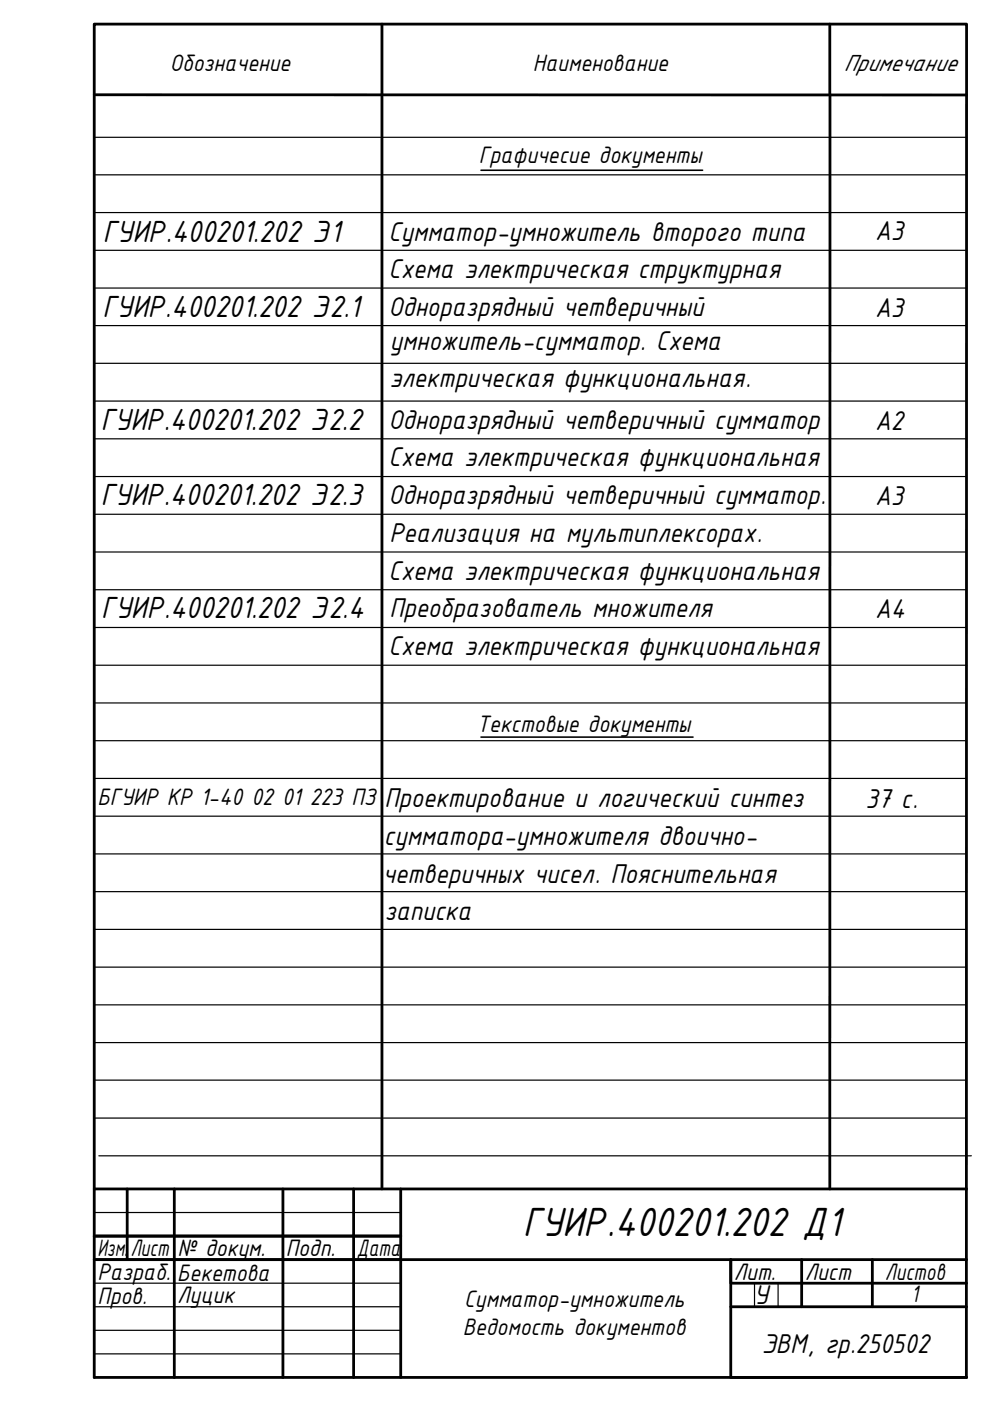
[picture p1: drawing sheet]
<svg xmlns="http://www.w3.org/2000/svg" width="210mm" height="297mm" viewBox="0 0 210 297" stroke-linecap="round" stroke-linejoin="round" font-family="sans-serif">
<defs><g id="words">
<text font-size="9.3" x="110.8" y="262.2">ГУИР.400201.202 Д1</text>
<g font-size="7">
<text x="21.8" y="51.3">ГУИР.400201.202 Э1</text>
<text x="21.7" y="67.1">ГУИР.400201.202 Э2.1</text>
<text x="21.4" y="91.1">ГУИР.400201.202 Э2.2</text>
<text x="21.4" y="107.1">ГУИР.400201.202 Э2.3</text>
<text x="21.5" y="131.1">ГУИР.400201.202 Э2.4</text>
</g>
<g font-size="6.2">
<text x="82.4" y="51.1">Сумматор-умножитель второго типа</text>
<text x="185.5" y="50.9">А3</text>
<text x="82.4" y="58.9">Схема электрическая структурная</text>
<text x="82.3" y="66.9">Одноразрядный четверичный</text>
<text x="185.5" y="67.1">А3</text>
<text x="82.6" y="74.1">умножитель-сумматор. Схема</text>
<text x="82.5" y="82.1">электрическая функциональная.</text>
<text x="82.3" y="90.9">Одноразрядный четверичный сумматор</text>
<text x="185.5" y="91.1">А2</text>
<text x="82.4" y="98.9">Схема электрическая функциональная</text>
<text x="82.3" y="106.9">Одноразрядный четверичный сумматор.</text>
<text x="185.5" y="107.1">А3</text>
<text x="82.5" y="114.9">Реализация на мультиплексорах.</text>
<text x="82.4" y="122.9">Схема электрическая функциональная</text>
<text x="82.5" y="130.9">Преобразователь множителя</text>
<text x="185.5" y="131.1">А4</text>
<text x="82.4" y="138.9">Схема электрическая функциональная</text>
<text x="81.5" y="171.1">Проектирование и логический синтез</text>
<text x="183.5" y="171.3">37 с.</text>
<text x="81.4" y="179.1">сумматора-умножителя двоично-</text>
<text x="81.2" y="187.3">четверичных чисел. Пояснительная</text>
<text x="81.5" y="195.1">записка</text>
<text x="159.9" y="276.5">У</text>
<text x="161.5" y="286.9">ЭВМ, гр.250502</text>
</g>
<g font-size="5.4">
<text x="36" y="15.1">Обозначение</text>
<text x="112.9" y="15.1">Наименование</text>
<text x="178.9" y="15.1">Примечание</text>
<text x="101.5" y="34.6">Графичесие документы</text>
<text x="101.1" y="155.2">Текстовые документы</text>
<text x="20.7" y="170.8">БГУИР КР 1-40 02 01 223 ПЗ</text>
<text x="20.7" y="266.3">Изм.</text>
<text x="27.6" y="266.3">Лист</text>
<text x="37.6" y="266.3">№ докум.</text>
<text x="60.6" y="266.3">Подп.</text>
<text x="75.6" y="266.3">Дата</text>
<text x="20.7" y="271.3">Разраб.</text>
<text x="37.6" y="271.5">Бекетова</text>
<text x="155.6" y="271.3">Лит.</text>
<text x="170.6" y="271.3">Лист</text>
<text x="187.6" y="271.3">Листов</text>
<text x="20.7" y="276.4">Пров.</text>
<text x="37.6" y="276.3">Луцик</text>
<text x="98.4" y="277.2">Сумматор-умножитель</text>
<text x="193.2" y="276">1</text>
<text x="98.1" y="283">Ведомость документов</text>
</g>
</g></defs>
<!-- layer: 0 -->
<g fill="none" stroke="#000" stroke-width=".59">
<path d="M81 5.1v247M175.9 5.1v15M20 20.1h184.9M176 20.1l-.1 232M20 252.1h184.9M27 252.1v15M37 252.1v39.9M60 252.1v39.9M75 252.1v39.9M85 252.1v39.9M20 262.1h65M20 267.1h184.9"/>
<path d="M154.9 277.1h50M170 267.1v10M185 267.1v10M204.9 272.1h-50v-5v24.9h50h-184.9v-286.9h184.9v286.9"/>
</g>
<g fill="none" stroke="#000" stroke-width=".25">
<path d="M20 37.1h184.9M20 29.1h184.9M20 45.1h184.9M20 53.1h184.9M20 69h184.9M20 77h184.9M20 61.1h184.9M20 85h184.9M20 93h184.9M20 101h184.9M20 109h184.9M20 117h184.9"/>
<path d="M20 125h184.9M20 133h184.9M20 141h184.9M20 149h184.9M20 157h184.9M20 165h184.9M20 173h184.9M20 181h184.9M20 189h184.9M20 197h184.9M20 205h184.9M20 213h184.9"/>
<path d="M20 221.1h184.9M20 229h184.9M20 237.1h184.9M20 257.1h65M21 245.1h185M20 277.1h65M20 272.1h65M160 272.1v5M165 272.1v5M20 282.1h65M20 287h65"/>
</g>
<path d="M102 36.1h47M102 156.3h44.9" fill="none" stroke="#000" stroke-width=".34"/>
<use href="#words"/>
</svg>
